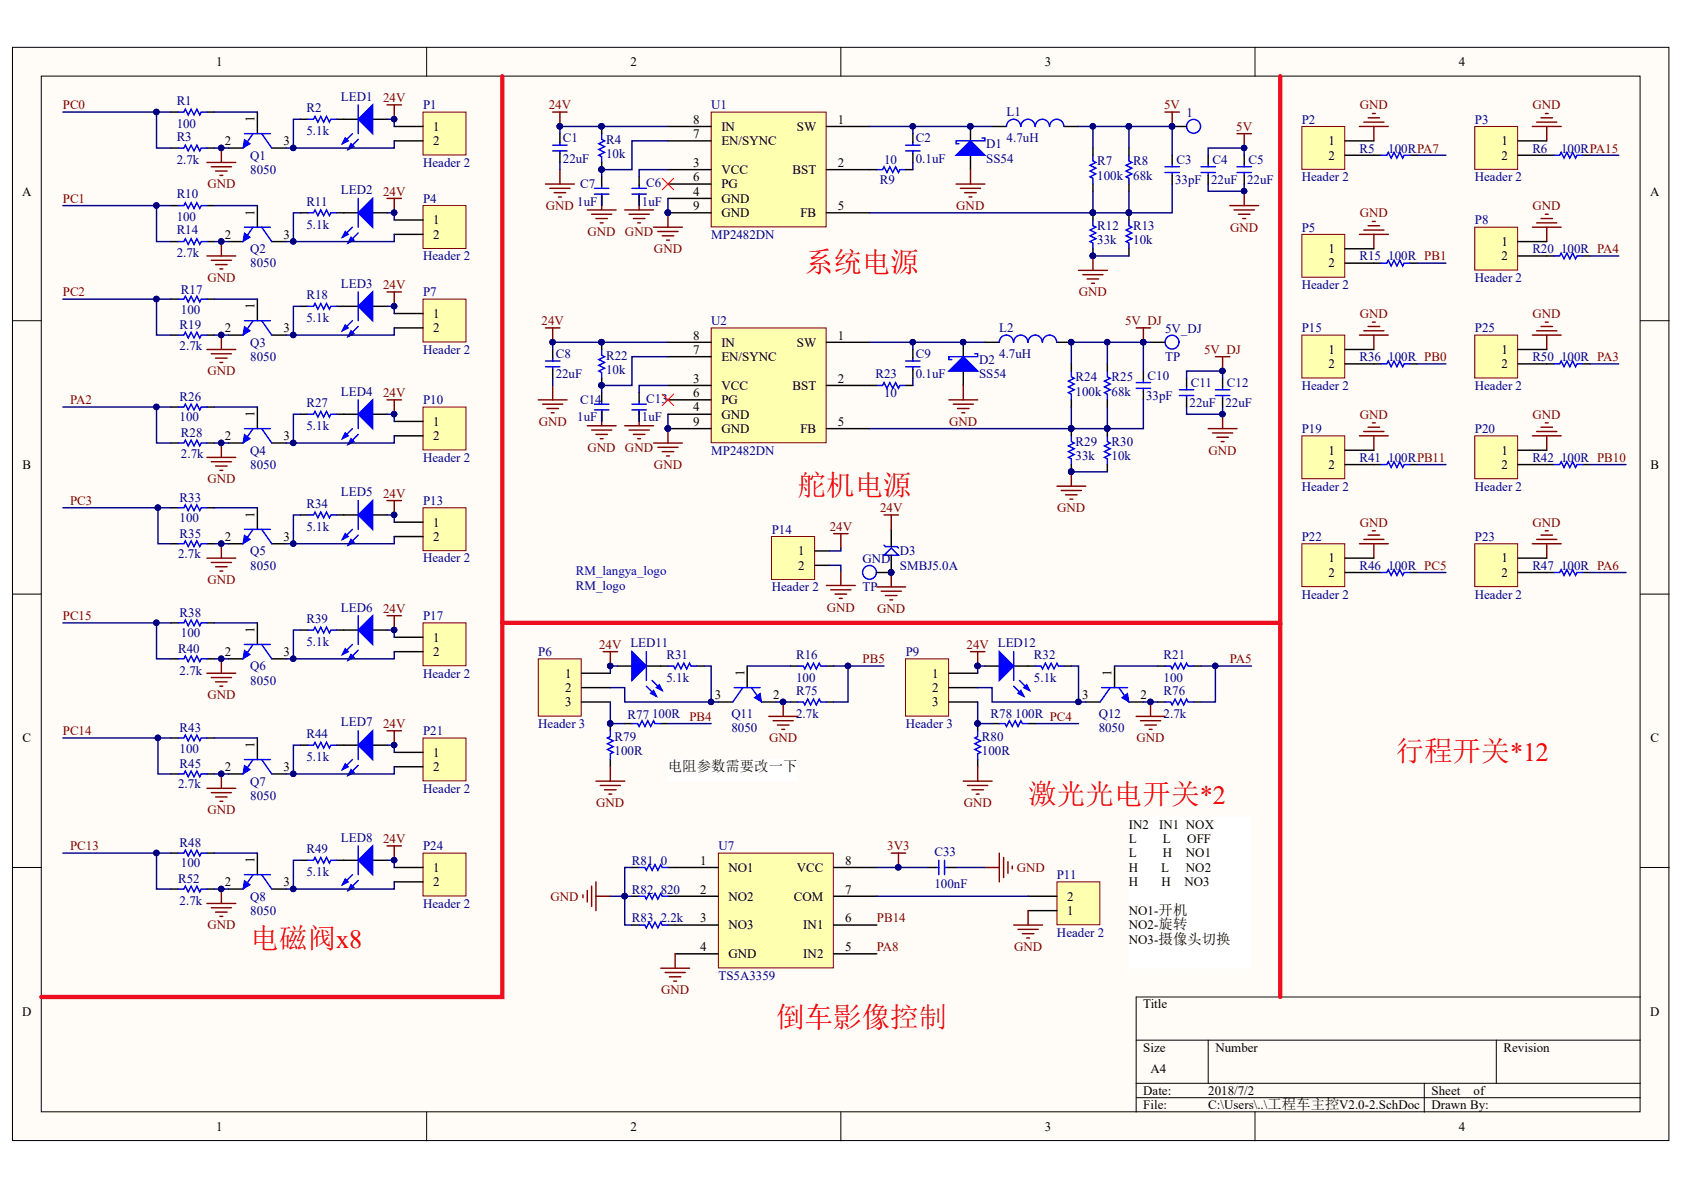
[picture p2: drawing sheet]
<svg xmlns="http://www.w3.org/2000/svg" width="297mm" height="210mm" viewBox="0 0 297 210" stroke-linecap="round" stroke-linejoin="round" font-family="sans-serif">
<defs><g id="words">
<g font-size="5" fill="#f00">
<text x="142" y="48">系统电源</text>
<text x="140.7" y="87.3">舵机电源</text>
<text x="246.1" y="134.3">行程开关*12</text>
<text x="181.4" y="141.9">激光光电开关*2</text>
<text x="44.1" y="167.2">电磁阀x8</text>
<text x="136.9" y="181.2">倒车影像控制</text>
</g>
<text font-size="2.5" x="117.8" y="136">电阻参数需要改一下</text>
<g font-size="2.3">
<text x="38.1" y="11.7">1</text>
<text x="111.2" y="11.7">2</text>
<text x="184.3" y="11.7">3</text>
<text x="257.3" y="11.7">4</text>
<text x="44.9" y="21.5" transform="rotate(-90 44.9 21.5)">1</text>
<text x="76.4" y="23.1">1</text>
<text x="122.2" y="21.8">8</text>
<text x="127.2" y="23.1">IN</text>
<text x="140.6" y="23.1">SW</text>
<text x="147.8" y="21.8">1</text>
<text x="39.7" y="25.6">2</text>
<text x="50" y="25.6">3</text>
<text x="76.4" y="25.6">2</text>
<text x="122.2" y="29.4">3</text>
<text x="122.2" y="24.4">7</text>
<text x="127.2" y="25.6">EN/SYNC</text>
<text x="147.8" y="29.4">2</text>
<text x="234.3" y="25.6">1</text>
<text x="234.3" y="28.2">2</text>
<text x="264.8" y="25.6">1</text>
<text x="264.8" y="28.2">2</text>
<text x="3.9" y="34.5">A</text>
<text x="122.2" y="34.5">4</text>
<text x="122.2" y="32">6</text>
<text x="127.2" y="30.7">VCC</text>
<text x="127.2" y="35.8">GND</text>
<text x="127.2" y="33.2">PG</text>
<text x="139.8" y="30.7">BST</text>
<text x="291.1" y="34.5">A</text>
<text x="44.9" y="38.1" transform="rotate(-90 44.9 38.1)">1</text>
<text x="76.4" y="39.6">1</text>
<text x="122.2" y="37">9</text>
<text x="127.2" y="38.3">GND</text>
<text x="141.2" y="38.3">FB</text>
<text x="147.8" y="37">5</text>
<text x="39.7" y="42.1">2</text>
<text x="50" y="42.1">3</text>
<text x="76.4" y="42.1">2</text>
<text x="234.3" y="44.6">1</text>
<text x="234.3" y="47.2">2</text>
<text x="264.8" y="43.4">1</text>
<text x="264.8" y="45.9">2</text>
<text x="39.7" y="58.6">2</text>
<text x="44.9" y="54.5" transform="rotate(-90 44.9 54.5)">1</text>
<text x="50" y="58.6">3</text>
<text x="76.4" y="56.1">1</text>
<text x="76.4" y="58.6">2</text>
<text x="122.2" y="59.9">8</text>
<text x="147.8" y="59.9">1</text>
<text x="122.2" y="62.4">7</text>
<text x="127.2" y="63.7">EN/SYNC</text>
<text x="127.2" y="61.2">IN</text>
<text x="140.6" y="61.2">SW</text>
<text x="234.3" y="62.4">1</text>
<text x="234.3" y="65">2</text>
<text x="264.8" y="62.4">1</text>
<text x="264.8" y="65">2</text>
<text x="122.2" y="67.5">3</text>
<text x="122.2" y="70">6</text>
<text x="127.2" y="68.8">VCC</text>
<text x="127.2" y="71.3">PG</text>
<text x="139.8" y="68.8">BST</text>
<text x="147.8" y="67.5">2</text>
<text x="39.7" y="77.7">2</text>
<text x="44.9" y="73.6" transform="rotate(-90 44.9 73.6)">1</text>
<text x="50" y="77.7">3</text>
<text x="76.4" y="75.1">1</text>
<text x="76.4" y="77.7">2</text>
<text x="122.2" y="72.6">4</text>
<text x="122.2" y="75.1">9</text>
<text x="127.2" y="73.8">GND</text>
<text x="127.2" y="76.4">GND</text>
<text x="141.2" y="76.4">FB</text>
<text x="147.8" y="75.1">5</text>
<text x="4" y="82.7">B</text>
<text x="234.3" y="80.2">1</text>
<text x="234.3" y="82.7">2</text>
<text x="264.8" y="80.2">1</text>
<text x="264.8" y="82.7">2</text>
<text x="291.1" y="82.7">B</text>
<text x="39.7" y="95.4">2</text>
<text x="44.9" y="91.3" transform="rotate(-90 44.9 91.3)">1</text>
<text x="50" y="95.4">3</text>
<text x="76.4" y="92.9">1</text>
<text x="76.4" y="95.4">2</text>
<text x="140.8" y="97.9">1</text>
<text x="140.8" y="100.5">2</text>
<text x="234.3" y="99.2">1</text>
<text x="234.3" y="101.7">2</text>
<text x="264.8" y="99.2">1</text>
<text x="264.8" y="101.7">2</text>
<text x="44.9" y="111.7" transform="rotate(-90 44.9 111.7)">1</text>
<text x="76.4" y="113.2">1</text>
<text x="39.7" y="115.7">2</text>
<text x="50" y="115.7">3</text>
<text x="76.4" y="115.7">2</text>
<text x="99.7" y="119.5">1</text>
<text x="131.3" y="119.3" transform="rotate(-90 131.3 119.3)">1</text>
<text x="164.4" y="119.5">1</text>
<text x="196.1" y="119.3" transform="rotate(-90 196.1 119.3)">1</text>
<text x="99.7" y="122.1">2</text>
<text x="99.7" y="124.6">3</text>
<text x="126.1" y="123.3">3</text>
<text x="136.4" y="123.3">2</text>
<text x="164.4" y="122.1">2</text>
<text x="164.4" y="124.6">3</text>
<text x="190.9" y="123.3">3</text>
<text x="201.2" y="123.3">2</text>
<text x="4" y="131">C</text>
<text x="44.9" y="131.9" transform="rotate(-90 44.9 131.9)">1</text>
<text x="291.1" y="131">C</text>
<text x="39.7" y="136">2</text>
<text x="50" y="136">3</text>
<text x="76.4" y="133.5">1</text>
<text x="76.4" y="136">2</text>
<text x="199.1" y="146.2">IN2</text>
<text x="199.1" y="148.7">L</text>
<text x="204.4" y="146.2">IN1 NOX</text>
<text x="205.1" y="148.7">L</text>
<text x="209.4" y="148.7">OFF</text>
<text x="44.9" y="152.2" transform="rotate(-90 44.9 152.2)">1</text>
<text x="76.4" y="153.8">1</text>
<text x="123.5" y="152.5">1</text>
<text x="128.5" y="153.8">NO1</text>
<text x="140.6" y="153.8">VCC</text>
<text x="149.1" y="152.5">8</text>
<text x="199.1" y="151.2">L</text>
<text x="199.1" y="153.8">H</text>
<text x="204.8" y="153.8">L</text>
<text x="205.1" y="151.2">H</text>
<text x="209.2" y="151.2">NO1</text>
<text x="209.2" y="153.8">NO2</text>
<text x="39.7" y="156.3">2</text>
<text x="50" y="156.3">3</text>
<text x="76.4" y="156.3">2</text>
<text x="123.5" y="157.6">2</text>
<text x="128.5" y="158.9">NO2</text>
<text x="140" y="158.9">COM</text>
<text x="149.1" y="157.6">7</text>
<text x="188.2" y="161.4">1</text>
<text x="188.2" y="158.9">2</text>
<text x="199.1" y="156.3">H</text>
<text x="199.1" y="161.4">NO1-开机</text>
<text x="204.9" y="156.3">H</text>
<text x="208.9" y="156.3">NO3</text>
<text x="123.5" y="162.7">3</text>
<text x="123.5" y="167.7">4</text>
<text x="128.5" y="163.9">NO3</text>
<text x="141.7" y="163.9">IN1</text>
<text x="149.1" y="167.7">5</text>
<text x="149.1" y="162.7">6</text>
<text x="199.1" y="163.9">NO2-旋转</text>
<text x="199.1" y="166.5">NO3-摄像头切换</text>
<text x="128.5" y="169">GND</text>
<text x="141.7" y="169">IN2</text>
<text x="3.9" y="179.1">D</text>
<text x="201.7" y="177.9">Title</text>
<text x="291.1" y="179.1">D</text>
<text x="201.7" y="185.5">Size</text>
<text x="214.4" y="185.5">Number</text>
<text x="265.2" y="185.5">Revision</text>
<text x="202.9" y="189.3">A4</text>
<text x="201.7" y="193.1">Date:</text>
<text x="201.7" y="195.7">File:</text>
<text x="213.1" y="193.1">2018/7/2</text>
<text x="213.1" y="195.7">C:\Users\..\工程车主控V2.0-2.SchDoc</text>
<text x="252.5" y="193.1">Sheet</text>
<text x="252.5" y="195.7">Drawn By:</text>
<text x="259.9" y="193.1">of</text>
<text x="38.1" y="199.5">1</text>
<text x="111.2" y="199.5">2</text>
<text x="184.3" y="199.5">3</text>
<text x="257.3" y="199.5">4</text>
</g>
<g font-size="2.3" fill="#000080">
<text x="60.1" y="17.7">LED1</text>
<text x="31.2" y="18.5">R1</text>
<text x="31.2" y="22.6">100</text>
<text x="54" y="19.8">R2</text>
<text x="54" y="23.9">5.1k</text>
<text x="74.6" y="19.3">P1</text>
<text x="125.5" y="19.3">U1</text>
<text x="177.6" y="20.5">L1</text>
<text x="209.3" y="20.6">1</text>
<text x="229.6" y="21.8">P2</text>
<text x="260.1" y="21.8">P3</text>
<text x="31.2" y="24.9">R3</text>
<text x="31.2" y="28.9">2.7k</text>
<text x="44.1" y="28.2">Q1</text>
<text x="74.6" y="29.4">Header 2</text>
<text x="99.3" y="25.1">C1</text>
<text x="99.3" y="28.7">22uF</text>
<text x="106.9" y="25.4">R4</text>
<text x="106.9" y="27.9">10k</text>
<text x="155.9" y="28.9">10</text>
<text x="161.5" y="25.1">C2</text>
<text x="161.5" y="28.7">0.1uF</text>
<text x="174" y="26.1">D1</text>
<text x="174" y="28.7">SS54</text>
<text x="177.6" y="25.1">4.7uH</text>
<text x="193.5" y="29.2">R7</text>
<text x="199.9" y="29.2">R8</text>
<text x="207.5" y="28.9">C3</text>
<text x="213.9" y="28.9">C4</text>
<text x="220.2" y="28.9">C5</text>
<text x="239.8" y="26.9">R5</text>
<text x="244.9" y="26.9">100RPA7</text>
<text x="270.3" y="26.9">R6</text>
<text x="275.4" y="26.9">100RPA15</text>
<text x="31.2" y="35">R10</text>
<text x="44.1" y="30.7">8050</text>
<text x="60.1" y="34.3">LED2</text>
<text x="74.6" y="35.8">P4</text>
<text x="102.3" y="33.2">C7</text>
<text x="114" y="33">C6</text>
<text x="155.2" y="32.5">R9</text>
<text x="193.5" y="31.7">100k</text>
<text x="199.9" y="31.7">68k</text>
<text x="207.3" y="32.5">33pF</text>
<text x="213.6" y="32.5">22uF</text>
<text x="220" y="32.5">22uF</text>
<text x="229.6" y="32">Header 2</text>
<text x="260.1" y="32">Header 2</text>
<text x="31.2" y="39.1">100</text>
<text x="31.2" y="41.3">R14</text>
<text x="54" y="36.3">R11</text>
<text x="54" y="40.3">5.1k</text>
<text x="101.8" y="36.3">1uF</text>
<text x="113.2" y="36.3">1uF</text>
<text x="193.5" y="40.6">R12</text>
<text x="199.9" y="40.6">R13</text>
<text x="229.6" y="40.8">P5</text>
<text x="260.1" y="39.6">P8</text>
<text x="31.2" y="45.4">2.7k</text>
<text x="44.1" y="44.6">Q2</text>
<text x="44.1" y="47.2">8050</text>
<text x="74.6" y="45.9">Header 2</text>
<text x="125.5" y="42.1">MP2482DN</text>
<text x="193.5" y="43.1">33k</text>
<text x="199.9" y="43.1">10k</text>
<text x="239.8" y="45.9">R15</text>
<text x="244.9" y="45.9">100R PB1</text>
<text x="270.3" y="44.6">R20</text>
<text x="275.4" y="44.6">100R PA4</text>
<text x="31.9" y="51.8">R17</text>
<text x="54" y="52.8">R18</text>
<text x="60.1" y="50.8">LED3</text>
<text x="74.6" y="52.3">P7</text>
<text x="229.6" y="51">Header 2</text>
<text x="260.1" y="49.7">Header 2</text>
<text x="31.7" y="58.1">R19</text>
<text x="31.9" y="55.3">100</text>
<text x="54" y="56.8">5.1k</text>
<text x="125.5" y="57.4">U2</text>
<text x="176.2" y="58.6">L2</text>
<text x="205.5" y="58.7">5V_DJ</text>
<text x="229.6" y="58.6">P15</text>
<text x="260.1" y="58.6">P25</text>
<text x="31.7" y="61.7">2.7k</text>
<text x="44.1" y="61.2">Q3</text>
<text x="44.1" y="63.7">8050</text>
<text x="74.6" y="62.4">Header 2</text>
<text x="98" y="63.2">C8</text>
<text x="106.9" y="63.4">R22</text>
<text x="106.9" y="66">10k</text>
<text x="161.5" y="63.2">C9</text>
<text x="172.7" y="64.2">D2</text>
<text x="176.2" y="63.2">4.7uH</text>
<text x="205.5" y="63.6">TP</text>
<text x="239.8" y="63.7">R36</text>
<text x="244.9" y="63.7">100R PB0</text>
<text x="270.3" y="63.7">R50</text>
<text x="275.4" y="63.7">100R PA3</text>
<text x="31.7" y="70.8">R26</text>
<text x="54" y="71.8">R27</text>
<text x="60.1" y="69.8">LED4</text>
<text x="74.6" y="71.3">P10</text>
<text x="98" y="66.7">22uF</text>
<text x="102.3" y="71.3">C14</text>
<text x="114" y="71">C13</text>
<text x="154.4" y="66.7">R23</text>
<text x="155.9" y="70">10</text>
<text x="161.5" y="66.7">0.1uF</text>
<text x="172.7" y="66.7">SS54</text>
<text x="189.7" y="67.2">R24</text>
<text x="189.7" y="69.8">100k</text>
<text x="196.1" y="67.2">R25</text>
<text x="196.1" y="69.8">68k</text>
<text x="202.2" y="70.5">33pF</text>
<text x="202.4" y="67">C10</text>
<text x="209.8" y="71.8">22uF</text>
<text x="210.1" y="68.2">C11</text>
<text x="216.2" y="71.8">22uF</text>
<text x="216.4" y="68.2">C12</text>
<text x="229.6" y="68.8">Header 2</text>
<text x="260.1" y="68.8">Header 2</text>
<text x="31.7" y="74.3">100</text>
<text x="31.9" y="77.2">R28</text>
<text x="54" y="75.9">5.1k</text>
<text x="101.8" y="74.3">1uF</text>
<text x="113.2" y="74.3">1uF</text>
<text x="229.6" y="76.4">P19</text>
<text x="260.1" y="76.4">P20</text>
<text x="31.9" y="80.7">2.7k</text>
<text x="44.1" y="80.2">Q4</text>
<text x="44.1" y="82.7">8050</text>
<text x="74.6" y="81.5">Header 2</text>
<text x="125.5" y="80.2">MP2482DN</text>
<text x="189.7" y="78.7">R29</text>
<text x="189.7" y="81.2">33k</text>
<text x="196.1" y="78.7">R30</text>
<text x="196.1" y="81.2">10k</text>
<text x="239.8" y="81.5">R41</text>
<text x="244.9" y="81.5">100RPB11</text>
<text x="270.3" y="81.5">R42</text>
<text x="275.4" y="81.5">100R PB10</text>
<text x="31.7" y="88.6">R33</text>
<text x="54" y="89.6">R34</text>
<text x="60.1" y="87.5">LED5</text>
<text x="74.6" y="89.1">P13</text>
<text x="229.6" y="86.5">Header 2</text>
<text x="260.1" y="86.5">Header 2</text>
<text x="31.7" y="92.1">100</text>
<text x="31.7" y="94.9">R35</text>
<text x="54" y="93.6">5.1k</text>
<text x="136.1" y="94.1">P14</text>
<text x="229.6" y="95.4">P22</text>
<text x="260.1" y="95.4">P23</text>
<text x="31.4" y="98.4">2.7k</text>
<text x="44.1" y="97.9">Q5</text>
<text x="44.1" y="100.5">8050</text>
<text x="74.6" y="99.2">Header 2</text>
<text x="152.1" y="99.2">GND</text>
<text x="158.7" y="97.9">D3</text>
<text x="158.7" y="100.5">SMBJ5.0A</text>
<text x="239.8" y="100.5">R46</text>
<text x="244.9" y="100.5">100R PC5</text>
<text x="270.3" y="100.5">R47</text>
<text x="275.4" y="100.5">100R PA6</text>
<text x="60.1" y="107.9">LED6</text>
<text x="101.6" y="104.1">RM_logo</text>
<text x="136.1" y="104.3">Header 2</text>
<text x="152.1" y="104.3">TP</text>
<text x="229.6" y="105.6">Header 2</text>
<text x="260.1" y="105.6">Header 2</text>
<text x="31.7" y="108.9">R38</text>
<text x="31.9" y="112.4">100</text>
<text x="54" y="109.9">R39</text>
<text x="54" y="113.9">5.1k</text>
<text x="74.6" y="109.4">P17</text>
<text x="31.4" y="115.2">R40</text>
<text x="31.7" y="119">2.7k</text>
<text x="44.1" y="118.3">Q6</text>
<text x="74.6" y="119.5">Header 2</text>
<text x="94.9" y="115.7">P6</text>
<text x="111.2" y="114.2">LED11</text>
<text x="117.6" y="116.2">R31</text>
<text x="140.4" y="116.2">R16</text>
<text x="159.8" y="115.7">P9</text>
<text x="182.4" y="116.2">R32</text>
<text x="205.3" y="116.2">R21</text>
<text x="44.1" y="120.8">8050</text>
<text x="117.6" y="120.3">5.1k</text>
<text x="140.4" y="120.3">100</text>
<text x="140.4" y="122.6">R75</text>
<text x="182.4" y="120.3">5.1k</text>
<text x="205.3" y="120.3">100</text>
<text x="205.3" y="122.6">R76</text>
<text x="31.7" y="129.2">R43</text>
<text x="54" y="130.2">R44</text>
<text x="60.1" y="128.1">LED7</text>
<text x="74.6" y="129.7">P21</text>
<text x="94.9" y="128.4">Header 3</text>
<text x="108.4" y="130.7">R79</text>
<text x="110.7" y="126.9">R77</text>
<text x="115" y="126.6">100R</text>
<text x="129" y="126.6">Q11</text>
<text x="129" y="129.2">8050</text>
<text x="140.4" y="126.6">2.7k</text>
<text x="159.8" y="128.4">Header 3</text>
<text x="173.2" y="130.7">R80</text>
<text x="174.7" y="126.6">R78</text>
<text x="179.1" y="126.6">100R PC4</text>
<text x="193.8" y="126.6">Q12</text>
<text x="193.8" y="129.2">8050</text>
<text x="205.3" y="126.6">2.7k</text>
<text x="31.7" y="132.7">100</text>
<text x="31.7" y="135.5">R45</text>
<text x="54" y="134.3">5.1k</text>
<text x="108.4" y="133.2">100R</text>
<text x="173.2" y="133.2">100R</text>
<text x="31.4" y="139.1">2.7k</text>
<text x="44.1" y="138.6">Q7</text>
<text x="44.1" y="141.1">8050</text>
<text x="74.6" y="139.8">Header 2</text>
<text x="31.7" y="149.5">R48</text>
<text x="60.1" y="148.4">LED8</text>
<text x="74.6" y="150">P24</text>
<text x="126.7" y="150">U7</text>
<text x="31.4" y="155.8">R52</text>
<text x="31.9" y="153">100</text>
<text x="54" y="150.5">R49</text>
<text x="54" y="154.5">5.1k</text>
<text x="111.5" y="152.5">R81</text>
<text x="116.5" y="152.5">0</text>
<text x="164.8" y="151">C33</text>
<text x="186.4" y="155.1">P11</text>
<text x="31.7" y="159.6">2.7k</text>
<text x="44.1" y="158.9">Q8</text>
<text x="44.1" y="161.4">8050</text>
<text x="74.6" y="160.1">Header 2</text>
<text x="111.5" y="157.6">R82</text>
<text x="116.5" y="157.6">820</text>
<text x="164.8" y="156.6">100nF</text>
<text x="111.5" y="162.7">R83</text>
<text x="116.5" y="162.7">2.2k</text>
<text x="186.4" y="165.2">Header 2</text>
<text x="126.7" y="172.8">TS5A3359</text>
</g>
<g font-size="2.3" fill="#800000">
<text x="67.6" y="18">24V</text>
<text x="11.1" y="19.3">PC0</text>
<text x="96.8" y="19.3">24V</text>
<text x="205.3" y="19.3">5V</text>
<text x="218.1" y="23.1">5V</text>
<text x="239.8" y="19.3">GND</text>
<text x="270.3" y="19.3">GND</text>
<text x="11.1" y="35.8">PC1</text>
<text x="36.6" y="33.2">GND</text>
<text x="67.6" y="34.5">24V</text>
<text x="96.3" y="37">GND</text>
<text x="103.6" y="41.6">GND</text>
<text x="110.2" y="41.6">GND</text>
<text x="168.7" y="37">GND</text>
<text x="217" y="40.8">GND</text>
<text x="239.8" y="38.3">GND</text>
<text x="270.3" y="37">GND</text>
<text x="115.4" y="44.6">GND</text>
<text x="11.1" y="52.3">PC2</text>
<text x="36.6" y="49.7">GND</text>
<text x="67.6" y="51">24V</text>
<text x="190.3" y="52.3">GND</text>
<text x="95.5" y="57.4">24V</text>
<text x="198.4" y="57.4">5V_DJ</text>
<text x="239.8" y="56.1">GND</text>
<text x="270.3" y="56.1">GND</text>
<text x="212.4" y="62.4">5V_DJ</text>
<text x="12.3" y="71.3">PA2</text>
<text x="36.6" y="66.2">GND</text>
<text x="67.6" y="70">24V</text>
<text x="95" y="75.1">GND</text>
<text x="167.4" y="75.1">GND</text>
<text x="239.8" y="73.8">GND</text>
<text x="270.3" y="73.8">GND</text>
<text x="103.6" y="79.7">GND</text>
<text x="110.2" y="79.7">GND</text>
<text x="115.4" y="82.7">GND</text>
<text x="213.2" y="80.2">GND</text>
<text x="12.3" y="89.1">PC3</text>
<text x="36.6" y="85.3">GND</text>
<text x="67.6" y="87.8">24V</text>
<text x="146.4" y="93.6">24V</text>
<text x="155.2" y="90.3">24V</text>
<text x="186.5" y="90.3">GND</text>
<text x="239.8" y="92.9">GND</text>
<text x="270.3" y="92.9">GND</text>
<text x="36.6" y="103">GND</text>
<text x="145.8" y="107.9">GND</text>
<text x="11.1" y="109.4">PC15</text>
<text x="67.6" y="108.1">24V</text>
<text x="154.7" y="108.1">GND</text>
<text x="105.7" y="114.5">24V</text>
<text x="152.1" y="117">PB5</text>
<text x="170.5" y="114.5">24V LED12</text>
<text x="216.9" y="117">PA5</text>
<text x="36.6" y="123.3">GND</text>
<text x="11.1" y="129.7">PC14</text>
<text x="67.6" y="128.4">24V</text>
<text x="121.6" y="127.1">PB4</text>
<text x="135.7" y="131">GND</text>
<text x="200.5" y="131">GND</text>
<text x="36.6" y="143.6">GND</text>
<text x="105.2" y="142.4">GND</text>
<text x="170" y="142.4">GND</text>
<text x="12.3" y="150">PC13</text>
<text x="67.6" y="148.7">24V</text>
<text x="156.5" y="150">3V3</text>
<text x="179.3" y="153.8">GND</text>
<text x="97.1" y="158.9">GND</text>
<text x="36.6" y="163.9">GND</text>
<text x="154.7" y="162.7">PB14</text>
<text x="154.7" y="167.7">PA8</text>
<text x="178.9" y="167.7">GND</text>
<text x="116.6" y="175.3">GND</text>
</g>
<text font-size="2.3" fill="#0000bf" x="101.6" y="101.5">RM_langya_logo</text>
</g></defs>
<g fill="#fffcf8" stroke="#000" stroke-width=".18">
<path d="M2.2 8.3h292.2v192.9h-292.2z"/>
<path d="M7.3 13.4h282v182.7h-282z"/>
</g>
<g fill="none" stroke="#000" stroke-width=".18">
<path d="M75.3 8.3v5.1M148.3 8.3v5.1M221.4 8.3v5.1M2.2 56.6h5.1M289.3 56.6h5.1M2.2 104.8h5.1M289.3 104.8h5.1M2.2 153h5.1M289.3 153h5.1M289.3 175.9h-88.9v20.3M75.3 196.2v5M148.3 196.2v5"/>
<path d="M200.4 183.5h88.9M200.4 191.1h88.9M200.4 193.6h88.9M213.1 183.5v7.6M221.4 196.2v5M251.2 191.1v5.1M263.9 183.5v7.6"/>
</g>
<path d="M30.2 109.9h1.2M30.2 116.2h1.2M36.5 109.9h1.3M36.5 116.2h1.3M53 111.1h1.3M59.4 111.1h3.8M65.7 111.1h2.6" fill="none" stroke="#000" stroke-width=".25"/>
<path d="M31.4 109.9h1l.3-.5 .5 1 .5-1 .5 1 .5-1 .5 1 .3-.5h1M31.4 116.2h1l.3-.5 .5 1 .5-1 .5 1 .5-1 .5 1 .3-.5h1M54.3 111.1h1l.3-.5 .5 1 .5-1 .5 1 .5-1 .5 1 .3-.5h1" fill="none" stroke="#00f" stroke-width=".25"/>
<path d="M63.2 111.1l2.5-2.5v5.1z" fill="#00f"/>
<path d="M62.2 113.7l-1.8 1.8M63.2 111.1l2.5-2.5v5.1zM63.2 114.7l-1.8 1.8" fill="none" stroke="#00f" stroke-width=".25"/>
<path d="M60.9 114.4l.5 .5-1 .6z" fill="#00f"/>
<path d="M60.9 114.4l.5 .5-1 .6z" fill="none" stroke="#00f" stroke-width=".25"/>
<path d="M61.9 115.5l.5 .5-1 .5z" fill="#00f"/>
<path d="M61.9 115.5l.5 .5-1 .5zM63.2 108.6v5.1" fill="none" stroke="#00f" stroke-width=".25"/>
<path d="M74.6 109.9h7.6v7.5h-7.6z" fill="#ffffb0" stroke="#800000" stroke-width=".18"/>
<path d="M40.3 116.2h2.6M45.4 109.9v3.8M47.9 116.2h2.6M69.5 112.4h5.1M69.5 114.9h5.1" fill="none" stroke="#000" stroke-width=".25"/>
<path d="M43.1 113.7h4.6M44.6 113.7l-1.7 2.5M46.2 113.7l1.7 2.5" fill="none" stroke="#00f" stroke-width=".25"/>
<path d="M43.1 114.7l1 .8-1.2 .7z" fill="#00f"/>
<path d="M43.1 114.7l1 .8-1.2 .7z" fill="none" stroke="#00f" stroke-width=".18"/>
<path d="M36.5 118.8h5.1M37.3 119.5h3.5M39 116.2v2.6M68.3 108.6h2.5M69.5 108.6v2.5M38 120.3h2.1M38.8 121h.5" fill="none" stroke="#800000" stroke-width=".25"/>
<g fill="#000080" stroke="#000080" stroke-width=".18">
<circle cx="39" cy="116.2" r=".48"/>
<circle cx="69.5" cy="111.1" r=".48"/>
</g>
<path d="M30.2 89.6h1.2M30.2 95.9h1.2M36.5 89.6h1.3M36.5 95.9h1.3M53 90.8h1.3M59.4 90.8h3.8M65.7 90.8h2.6" fill="none" stroke="#000" stroke-width=".25"/>
<path d="M31.4 89.6h1l.3-.5 .5 1 .5-1 .5 1 .5-1 .5 1 .3-.5h1M31.4 95.9h1l.3-.5 .5 1 .5-1 .5 1 .5-1 .5 1 .3-.5h1M54.3 90.8h1l.3-.5 .5 1 .5-1 .5 1 .5-1 .5 1 .3-.5h1" fill="none" stroke="#00f" stroke-width=".25"/>
<path d="M63.2 90.8l2.5-2.5v5.1z" fill="#00f"/>
<path d="M62.2 93.4l-1.8 1.7M63.2 90.8l2.5-2.5v5.1zM63.2 94.4l-1.8 1.8" fill="none" stroke="#00f" stroke-width=".25"/>
<path d="M60.9 94.1l.5 .5-1 .5z" fill="#00f"/>
<path d="M60.9 94.1l.5 .5-1 .5z" fill="none" stroke="#00f" stroke-width=".25"/>
<path d="M61.9 95.1l.5 .6-1 .5z" fill="#00f"/>
<path d="M61.9 95.1l.5 .6-1 .5zM63.2 88.3v5.1" fill="none" stroke="#00f" stroke-width=".25"/>
<path d="M74.6 89.6h7.6v7.5h-7.6z" fill="#ffffb0" stroke="#800000" stroke-width=".18"/>
<path d="M40.3 95.9h2.6M45.4 89.6v3.8M47.9 95.9h2.6M69.5 92.1h5.1M69.5 94.6h5.1" fill="none" stroke="#000" stroke-width=".25"/>
<path d="M43.1 93.4h4.6M44.6 93.4l-1.7 2.5M46.2 93.4l1.7 2.5" fill="none" stroke="#00f" stroke-width=".25"/>
<path d="M43.1 94.4l1 .7-1.2 .8z" fill="#00f"/>
<path d="M43.1 94.4l1 .7-1.2 .8z" fill="none" stroke="#00f" stroke-width=".18"/>
<path d="M36.5 98.4h5.1M37.3 99.2h3.5M38 100h2.1M39 95.9v2.5M68.3 88.3h2.5M69.5 88.3v2.5M38.8 100.7h.5" fill="none" stroke="#800000" stroke-width=".25"/>
<g fill="#000080" stroke="#000080" stroke-width=".18">
<circle cx="39" cy="95.9" r=".48"/>
<circle cx="69.5" cy="90.8" r=".48"/>
</g>
<path d="M30.2 71.8h1.2M30.2 78.1h1.2M36.5 71.8h1.3M36.5 78.1h1.3M53 73.1h1.3M59.4 73.1h3.8M65.7 73.1h2.6" fill="none" stroke="#000" stroke-width=".25"/>
<path d="M31.4 71.8h1l.3-.5 .5 1 .5-1 .5 1 .5-1 .5 1 .3-.5h1M31.4 78.1h1l.3-.5 .5 1.1 .5-1.1 .5 1.1 .5-1.1 .5 1.1 .3-.6h1M54.3 73.1h1l.3-.5 .5 1 .5-1 .5 1 .5-1 .5 1 .3-.5h1" fill="none" stroke="#00f" stroke-width=".25"/>
<path d="M63.2 73.1l2.5-2.6v5.1z" fill="#00f"/>
<path d="M62.2 75.6l-1.8 1.8M63.2 73.1l2.5-2.6v5.1zM63.2 76.6l-1.8 1.8" fill="none" stroke="#00f" stroke-width=".25"/>
<path d="M60.9 76.4l.5 .5-1 .5z" fill="#00f"/>
<path d="M60.9 76.4l.5 .5-1 .5z" fill="none" stroke="#00f" stroke-width=".25"/>
<path d="M61.9 77.4l.5 .5-1 .5z" fill="#00f"/>
<path d="M61.9 77.4l.5 .5-1 .5zM63.2 70.5v5.1" fill="none" stroke="#00f" stroke-width=".25"/>
<path d="M74.6 71.8h7.6v7.6h-7.6z" fill="#ffffb0" stroke="#800000" stroke-width=".18"/>
<path d="M40.3 78.1h2.6M45.4 71.8v3.8M47.9 78.1h2.6M69.5 74.3h5.1M69.5 76.9h5.1" fill="none" stroke="#000" stroke-width=".25"/>
<path d="M43.1 75.6h4.6M44.6 75.6l-1.7 2.5M46.2 75.6l1.7 2.5" fill="none" stroke="#00f" stroke-width=".25"/>
<path d="M43.1 76.6l1 .8-1.2 .7z" fill="#00f"/>
<path d="M43.1 76.6l1 .8-1.2 .7z" fill="none" stroke="#00f" stroke-width=".18"/>
<path d="M39 78.1v2.6M68.3 70.5h2.5M69.5 70.5v2.6M36.5 80.7h5.1M37.3 81.4h3.5M38 82.2h2.1M38.8 83h.5" fill="none" stroke="#800000" stroke-width=".25"/>
<g fill="#000080" stroke="#000080" stroke-width=".18">
<circle cx="39" cy="78.1" r=".48"/>
<circle cx="69.5" cy="73" r=".48"/>
</g>
<path d="M30.2 52.8h1.2M30.2 59.1h1.2M36.5 52.8h1.3M36.5 59.1h1.3M53 54h1.3M59.4 54h3.8M65.7 54h2.6" fill="none" stroke="#000" stroke-width=".25"/>
<path d="M31.4 52.8h1l.3-.5 .5 1 .5-1 .5 1 .5-1 .5 1 .3-.5h1M31.4 59.1h1l.3-.5 .5 1 .5-1 .5 1 .5-1 .5 1 .3-.5h1M54.3 54h1l.3-.5 .5 1 .5-1 .5 1 .5-1 .5 1 .3-.5h1" fill="none" stroke="#00f" stroke-width=".25"/>
<path d="M63.2 54l2.5-2.5v5.1z" fill="#00f"/>
<path d="M62.2 56.6l-1.8 1.7M63.2 54l2.5-2.5v5.1zM63.2 57.6l-1.8 1.8" fill="none" stroke="#00f" stroke-width=".25"/>
<path d="M60.9 57.3l.5 .5-1 .5z" fill="#00f"/>
<path d="M60.9 57.3l.5 .5-1 .5z" fill="none" stroke="#00f" stroke-width=".25"/>
<path d="M61.9 58.3l.5 .6-1 .5z" fill="#00f"/>
<path d="M61.9 58.3l.5 .6-1 .5zM63.2 51.5v5.1" fill="none" stroke="#00f" stroke-width=".25"/>
<path d="M74.6 52.8h7.6v7.5h-7.6z" fill="#ffffb0" stroke="#800000" stroke-width=".18"/>
<path d="M40.3 59.1h2.6M45.4 52.8v3.8M47.9 59.1h2.6M69.5 55.3h5.1M69.5 57.8h5.1" fill="none" stroke="#000" stroke-width=".25"/>
<path d="M43.1 56.6h4.6M44.6 56.6l-1.7 2.5M46.2 56.6l1.7 2.5" fill="none" stroke="#00f" stroke-width=".25"/>
<path d="M43.1 57.6l1 .7-1.2 .8z" fill="#00f"/>
<path d="M43.1 57.6l1 .7-1.2 .8z" fill="none" stroke="#00f" stroke-width=".18"/>
<path d="M39 59.1v2.5M68.3 51.5h2.5M69.5 51.5v2.5M36.5 61.6h5.1M37.3 62.4h3.5M38 63.2h2.1M38.8 63.9h.5" fill="none" stroke="#800000" stroke-width=".25"/>
<g fill="#000080" stroke="#000080" stroke-width=".18">
<circle cx="39" cy="59.1" r=".48"/>
<circle cx="69.5" cy="54" r=".48"/>
</g>
<path d="M30.2 36.3h1.2M36.5 36.3h1.3M53 37.5h1.3M59.4 37.5h3.8M65.7 37.5h2.6M30.2 42.6h1.2M36.5 42.6h1.3" fill="none" stroke="#000" stroke-width=".25"/>
<path d="M31.4 36.3h1l.3-.5 .5 1 .5-1 .5 1 .5-1 .5 1 .3-.5h1M54.3 37.5h1l.3-.5 .5 1 .5-1 .5 1 .5-1 .5 1 .3-.5h1M31.4 42.6h1l.3-.5 .5 1 .5-1 .5 1 .5-1 .5 1 .3-.5h1" fill="none" stroke="#00f" stroke-width=".25"/>
<path d="M63.2 37.5l2.5-2.5v5.1z" fill="#00f"/>
<path d="M63.2 37.5l2.5-2.5v5.1zM62.2 40.1l-1.8 1.8M63.2 41.1l-1.8 1.8" fill="none" stroke="#00f" stroke-width=".25"/>
<path d="M60.9 40.8l.5 .5-1 .6z" fill="#00f"/>
<path d="M60.9 40.8l.5 .5-1 .6z" fill="none" stroke="#00f" stroke-width=".25"/>
<path d="M61.9 41.9l.5 .5-1 .5z" fill="#00f"/>
<path d="M63.2 35v5.1M61.9 41.9l.5 .5-1 .5z" fill="none" stroke="#00f" stroke-width=".25"/>
<path d="M74.6 36.3h7.6v7.5h-7.6z" fill="#ffffb0" stroke="#800000" stroke-width=".18"/>
<path d="M45.4 36.3v3.8M69.5 38.8h5.1M40.3 42.6h2.6M47.9 42.6h2.6M69.5 41.3h5.1" fill="none" stroke="#000" stroke-width=".25"/>
<path d="M43.1 40.1h4.6M44.6 40.1l-1.7 2.5M46.2 40.1l1.7 2.5" fill="none" stroke="#00f" stroke-width=".25"/>
<path d="M43.1 41.1l1 .8-1.2 .7z" fill="#00f"/>
<path d="M43.1 41.1l1 .8-1.2 .7z" fill="none" stroke="#00f" stroke-width=".18"/>
<path d="M68.3 35h2.5M69.5 35v2.5M36.5 45.1h5.1M37.3 45.9h3.5M38 46.7h2.1M38.8 47.4h.5M39 42.6v2.5" fill="none" stroke="#800000" stroke-width=".25"/>
<g fill="#000080" stroke="#000080" stroke-width=".18">
<circle cx="39" cy="42.6" r=".48"/>
<circle cx="69.5" cy="37.5" r=".48"/>
</g>
<path d="M30.2 19.8h1.2M36.5 19.8h1.3M30.2 26.1h1.2M36.5 26.1h1.3M53 21h1.3M59.4 21h3.8M65.7 21h2.6" fill="none" stroke="#000" stroke-width=".25"/>
<path d="M31.4 19.8h1l.3-.5 .5 1 .5-1 .5 1 .5-1 .5 1 .3-.5h1M31.4 26.1h1l.3-.5 .5 1 .5-1 .5 1 .5-1 .5 1 .3-.5h1M54.3 21h1l.3-.5 .5 1 .5-1 .5 1 .5-1 .5 1 .3-.5h1" fill="none" stroke="#00f" stroke-width=".25"/>
<path d="M63.2 21l2.5-2.5v5.1z" fill="#00f"/>
<path d="M62.2 23.6l-1.8 1.8M63.2 21l2.5-2.5v5.1zM63.2 24.6l-1.8 1.8" fill="none" stroke="#00f" stroke-width=".25"/>
<path d="M60.9 24.3l.5 .5-1 .6z" fill="#00f"/>
<path d="M60.9 24.3l.5 .5-1 .6z" fill="none" stroke="#00f" stroke-width=".25"/>
<path d="M61.9 25.4l.5 .5-1 .5z" fill="#00f"/>
<path d="M63.2 18.5v5.1M61.9 25.4l.5 .5-1 .5z" fill="none" stroke="#00f" stroke-width=".25"/>
<path d="M74.6 19.8h7.6v7.5h-7.6z" fill="#ffffb0" stroke="#800000" stroke-width=".18"/>
<path d="M45.4 19.8v3.8M40.3 26.1h2.6M47.9 26.1h2.6M69.5 22.3h5.1M69.5 24.8h5.1" fill="none" stroke="#000" stroke-width=".25"/>
<path d="M43.1 23.6h4.6M44.6 23.6l-1.7 2.5M46.2 23.6l1.7 2.5" fill="none" stroke="#00f" stroke-width=".25"/>
<path d="M43.1 24.6l1 .8-1.2 .7z" fill="#00f"/>
<path d="M43.1 24.6l1 .8-1.2 .7z" fill="none" stroke="#00f" stroke-width=".18"/>
<path d="M68.3 18.5h2.5M69.5 18.5v2.5M36.5 28.7h5.1M37.3 29.4h3.5M38 30.2h2.1M38.8 30.9h.5M39 26.1v2.6" fill="none" stroke="#800000" stroke-width=".25"/>
<g fill="#000080" stroke="#000080" stroke-width=".18">
<circle cx="39" cy="26.1" r=".48"/>
<circle cx="69.5" cy="21" r=".48"/>
</g>
<path d="M30.2 150.5h1.2M30.2 156.8h1.2M36.5 150.5h1.3M36.5 156.8h1.3M53 151.7h1.3M59.4 151.7h3.8M65.7 151.7h2.6" fill="none" stroke="#000" stroke-width=".25"/>
<path d="M31.4 150.5h1l.3-.5 .5 1 .5-1 .5 1 .5-1 .5 1 .3-.5h1M31.4 156.8h1l.3-.5 .5 1 .5-1 .5 1 .5-1 .5 1 .3-.5h1M54.3 151.7h1l.3-.5 .5 1.1 .5-1.1 .5 1.1 .5-1.1 .5 1.1 .3-.6h1" fill="none" stroke="#00f" stroke-width=".25"/>
<path d="M63.2 151.7l2.5-2.5v5.1z" fill="#00f"/>
<path d="M62.2 154.3l-1.8 1.8M63.2 151.7l2.5-2.5v5.1zM63.2 155.3l-1.8 1.8" fill="none" stroke="#00f" stroke-width=".25"/>
<path d="M60.9 155l.5 .6-1 .5z" fill="#00f"/>
<path d="M60.9 155l.5 .6-1 .5z" fill="none" stroke="#00f" stroke-width=".25"/>
<path d="M61.9 156.1l.5 .5-1 .5z" fill="#00f"/>
<path d="M61.9 156.1l.5 .5-1 .5zM63.2 149.2v5.1" fill="none" stroke="#00f" stroke-width=".25"/>
<path d="M74.6 150.5h7.6v7.5h-7.6z" fill="#ffffb0" stroke="#800000" stroke-width=".18"/>
<path d="M40.3 156.8h2.6M45.4 150.5v3.8M47.9 156.8h2.6M69.5 153h5.1M69.5 155.6h5.1" fill="none" stroke="#000" stroke-width=".25"/>
<path d="M43.1 154.3h4.6M44.6 154.3l-1.7 2.5M46.2 154.3l1.7 2.5" fill="none" stroke="#00f" stroke-width=".25"/>
<path d="M43.1 155.3l1 .8-1.2 .7z" fill="#00f"/>
<path d="M43.1 155.3l1 .8-1.2 .7z" fill="none" stroke="#00f" stroke-width=".18"/>
<path d="M36.5 159.4h5.1M39 156.8v2.6M68.3 149.2h2.5M69.5 149.2v2.5M37.3 160.1h3.5M38 160.9h2.1M38.8 161.6h.5" fill="none" stroke="#800000" stroke-width=".25"/>
<g fill="#000080" stroke="#000080" stroke-width=".18">
<circle cx="39" cy="156.8" r=".48"/>
<circle cx="69.5" cy="151.7" r=".48"/>
</g>
<path d="M30.2 130.2h1.2M30.2 136.5h1.2M36.5 130.2h1.3M36.5 136.5h1.3M53 131.4h1.3M59.4 131.4h3.8M65.7 131.4h2.6" fill="none" stroke="#000" stroke-width=".25"/>
<path d="M31.4 130.2h1l.3-.5 .5 1 .5-1 .5 1 .5-1 .5 1 .3-.5h1M31.4 136.5h1l.3-.5 .5 1 .5-1 .5 1 .5-1 .5 1 .3-.5h1M54.3 131.4h1l.3-.5 .5 1 .5-1 .5 1 .5-1 .5 1 .3-.5h1" fill="none" stroke="#00f" stroke-width=".25"/>
<path d="M63.2 131.4l2.5-2.5v5.1z" fill="#00f"/>
<path d="M62.2 134l-1.8 1.8M63.2 131.4l2.5-2.5v5.1zM63.2 135l-1.8 1.8" fill="none" stroke="#00f" stroke-width=".25"/>
<path d="M60.9 134.7l.5 .5-1 .6z" fill="#00f"/>
<path d="M60.9 134.7l.5 .5-1 .6z" fill="none" stroke="#00f" stroke-width=".25"/>
<path d="M61.9 135.8l.5 .5-1 .5z" fill="#00f"/>
<path d="M61.9 135.8l.5 .5-1 .5zM63.2 128.9v5.1" fill="none" stroke="#00f" stroke-width=".25"/>
<path d="M74.6 130.2h7.6v7.5h-7.6z" fill="#ffffb0" stroke="#800000" stroke-width=".18"/>
<path d="M40.3 136.5h2.6M45.4 130.2v3.8M47.9 136.5h2.6M69.5 132.7h5.1M69.5 135.2h5.1" fill="none" stroke="#000" stroke-width=".25"/>
<path d="M43.1 134h4.6M44.6 134l-1.7 2.5M46.2 134l1.7 2.5" fill="none" stroke="#00f" stroke-width=".25"/>
<path d="M43.1 135l1 .8-1.2 .7z" fill="#00f"/>
<path d="M43.1 135l1 .8-1.2 .7z" fill="none" stroke="#00f" stroke-width=".18"/>
<g fill="none" stroke="#800000" stroke-width=".25">
<path d="M216.9 36.3h5.1M217.7 37h3.5M218.2 23.6h2.5M218.4 37.8h2.1M219.2 38.6h.5M219.5 23.6v2.5M219.5 33.7v2.6M36.5 139.1h5.1M37.3 139.8h3.5M39 136.5v2.6M68.3 128.9h2.5M69.5 128.9v2.5"/>
<path d="M38 140.6h2.1M38.8 141.3h.5"/>
</g>
<g fill="#000080" stroke="#000080" stroke-width=".18">
<circle cx="39" cy="136.5" r=".48"/>
<circle cx="69.5" cy="131.4" r=".48"/>
<circle cx="219.4" cy="33.7" r=".48"/>
<circle cx="219.4" cy="26.1" r=".48"/>
</g>
<path d="M211.8 29.4h2.6M211.8 30.4h2.6M213.1 28.9v.5M213.1 30.4v.5M218.2 29.4h2.5M218.2 30.4h2.5M219.5 28.9v.5M219.5 30.4v.5" fill="none" stroke="#00f" stroke-width=".25"/>
<path d="M213.1 27.4v1.5M213.1 30.9v1.6M219.5 27.4v1.5M219.5 30.9v1.6" fill="none" stroke="#000" stroke-width=".25"/>
<path d="M125.4 19.8h20.3v20.2h-20.3z" fill="#ffffb0" stroke="#800000" stroke-width=".18"/>
<g fill="none" stroke="#000" stroke-width=".25">
<path d="M98.8 23.6v1.5M98.8 27.1v1.6M106.1 22.3v1.3M106.1 28.7v1.2M106.1 31.2v1.5M106.1 34.7v1.6M112.7 31.2v1.5M112.7 34.7v1.6M117.8 22.3h7.6M117.8 29.9h7.6M117.8 37.5h7.6M117.8 35h7.6"/>
<path d="M117.8 32.5h7.6M117.8 24.8h7.6M145.8 22.3h7.6M145.8 29.9h8.9M145.8 37.5h7.6M159.7 29.9h1.3M161 23.6v1.5M161 27.1v1.6M171.2 22.3v2.5M171.2 27.4v2.5"/>
</g>
<g fill="#000080" stroke="#000080" stroke-width=".18">
<circle cx="117.8" cy="37.5" r=".48"/>
<circle cx="98.7" cy="22.3" r=".48"/>
<circle cx="106.1" cy="22.3" r=".49"/>
<circle cx="106.1" cy="29.9" r=".49"/>
<circle cx="171.2" cy="22.3" r=".48"/>
</g>
<g fill="none" stroke="#800000" stroke-width=".25">
<path d="M97.5 19.8h2.5M98.8 19.8v2.5M96.2 32.5h5.1M97 33.2h3.5M97.7 34h2.1M98.5 34.7h.5M98.8 29.9v2.6M103.6 37h5.1M104.4 37.8h3.5M105.1 38.6h2M105.9 39.3h.5M106.1 34.5v2.5"/>
<path d="M110.2 37h5.1M111 37.8h3.5M111.7 38.6h2.1M112.5 39.3h.5M112.7 34.5v2.5M117.8 37.5v2.6M115.3 40.1h5.1M116 40.8h3.6M116.8 41.6h2M117.6 42.4h.5"/>
</g>
<g fill="none" stroke="#00f" stroke-width=".25">
<path d="M97.5 25.6h2.5M97.5 26.6h2.5M98.8 25.1v.5M98.8 26.6v.5M104.9 34.2h2.5M104.9 33.2h2.5M106.1 23.6v1l.5 .2-1 .6 1 .5-1 .5 1 .5-1 .5 .5 .2v1.1M106.1 32.7v.5M106.1 34.2v.5M111.5 34.2h2.5M111.5 33.2h2.5M112.7 32.7v.5"/>
<path d="M112.7 34.2v.5M154.7 29.9h1l.2-.5 .5 1 .6-1 .5 1 .5-1 .5 1 .2-.5h1M159.7 25.6h2.6M159.7 26.6h2.6M161 25.1v.5M161 26.6v.5"/>
</g>
<path d="M116.8 31.4l2 2.1M118.8 31.4l-2 2.1" fill="none" stroke="#f00" stroke-width=".18"/>
<path d="M168.6 27.4l2.6-2.6 2.5 2.6z" fill="#00f"/>
<g fill="none" stroke="#00f" stroke-width=".25">
<path d="M168.6 27.4l2.6-2.6 2.5 2.6zM173.2 24.3h.5v.5h-5.1v.6h.5M180 22.3a1.25 1.25 0 0 0-1.2-1.3 1.25 1.25 0 0 0-1.3 1.3M182.6 22.3a1.25 1.25 0 0 0-1.3-1.3 1.25 1.25 0 0 0-1.2 1.3M185.1 22.3a1.25 1.25 0 0 0-1.2-1.3 1.25 1.25 0 0 0-1.3 1.3M187.6 22.3a1.25 1.25 0 0 0-1.2-1.3 1.25 1.25 0 0 0-1.2 1.3M192.8 27.4v1l.5 .3-1 .5 1 .5-1 .5 1 .5-1 .5 .5 .2v1.1M192.8 38.8v1l.5 .3-1 .5 1 .5-1 .5 1 .5-1 .5 .5 .3v1M199.1 27.4v1l.5 .3-1 .5 1 .5-1 .5 1 .5-1 .5 .5 .2v1.1M199.1 38.8v1l.5 .3-1 .5 1 .5-1 .5 1 .5-1 .5 .5 .3v1M205.5 29.4h2.5M205.5 30.4h2.5"/>
<path d="M206.8 28.9v.5M206.8 30.4v.5"/>
<circle cx="210.5" cy="22.3" r="1.23"/>
</g>
<g fill="#000080" stroke="#000080" stroke-width=".18">
<circle cx="171.2" cy="22.3" r=".48"/>
<circle cx="192.8" cy="37.5" r=".48"/>
<circle cx="192.8" cy="45.1" r=".48"/>
<circle cx="206.7" cy="22.3" r=".48"/>
<circle cx="199.1" cy="37.5" r=".48"/>
</g>
<path d="M205.5 19.8h2.5M206.8 19.8v2.5M168.6 32.5h5.1M169.4 33.2h3.6M170.2 34h2M170.9 34.7h.5M171.2 29.9v2.6M190.2 47.7h5.1M191 48.4h3.6M191.8 49.2h2M192.5 50h.5M192.8 45.1v2.6" fill="none" stroke="#800000" stroke-width=".25"/>
<g fill="none" stroke="#000" stroke-width=".25">
<path d="M175 22.3h2.5M187.7 22.3h2.5M192.8 26.1v1.3M192.8 32.5v1.2M192.8 37.5v1.3M199.1 26.1v1.3M199.1 32.5v1.2M199.1 37.5v1.3M206.8 22.3h2.5M206.8 27.4v1.5M206.8 30.9v1.6M192.8 43.9v1.2"/>
<path d="M199.1 43.9v1.2"/>
</g>
<path d="M125.4 57.8h20.3v20.3h-20.3z" fill="#ffffb0" stroke="#800000" stroke-width=".18"/>
<g fill="none" stroke="#000" stroke-width=".25">
<path d="M97.5 61.6v1.6M97.5 65.2v1.5M106.1 60.4v1.2M106.1 66.7v1.3M106.1 69.3v1.5M106.1 72.8v1.5M112.7 69.3v1.5M112.7 72.8v1.5M117.8 60.4h7.6M117.8 68h7.6M117.8 75.6h7.6M117.8 73.1h7.6"/>
<path d="M117.8 70.5h7.6M117.8 62.9h7.6M145.8 60.4h7.6M145.8 68h8.9M145.8 75.6h7.6M159.7 68h1.3M161 61.6v1.6M161 65.2v1.5M169.9 60.4v2.5M169.9 65.5v2.5"/>
</g>
<g fill="#000080" stroke="#000080" stroke-width=".18">
<circle cx="117.8" cy="75.6" r=".48"/>
<circle cx="106.1" cy="60.4" r=".49"/>
<circle cx="106.1" cy="68" r=".49"/>
<circle cx="169.9" cy="60.4" r=".48"/>
</g>
<g fill="none" stroke="#00f" stroke-width=".25">
<path d="M96.2 63.7h2.6M96.2 64.7h2.6M97.5 63.2v.5M97.5 64.7v.5M104.9 72.3h2.5M104.9 71.3h2.5M106.1 61.6v1.1l.5 .2-1 .5 1 .5-1 .5 1 .5-1 .6 .5 .2v1M106.1 70.8v.5M106.1 72.3v.5M111.5 72.3h2.5M111.5 71.3h2.5M112.7 70.8v.5"/>
<path d="M112.7 72.3v.5M154.7 68h1l.2-.5 .5 1 .6-1 .5 1 .5-1 .5 1 .2-.5h1M159.7 63.7h2.6M159.7 64.7h2.6M161 63.2v.5M161 64.7v.5"/>
</g>
<g fill="none" stroke="#800000" stroke-width=".25">
<path d="M103.6 75.1h5.1M104.4 75.9h3.5M105.1 76.6h2M105.9 77.4h.5M106.1 72.6v2.5M110.2 75.1h5.1M111 75.9h3.5M111.7 76.6h2.1M112.5 77.4h.5M112.7 72.6v2.5M115.3 78.1h5.1M116 78.9h3.6"/>
<path d="M116.8 79.7h2M117.8 75.6v2.5M117.6 80.4h.5"/>
</g>
<path d="M116.8 69.5l2 2M118.8 69.5l-2 2" fill="none" stroke="#f00" stroke-width=".18"/>
<path d="M167.4 65.5l2.5-2.6 2.6 2.6z" fill="#00f"/>
<g fill="none" stroke="#00f" stroke-width=".25">
<path d="M167.4 65.5l2.5-2.6 2.6 2.6zM171.9 62.4h.6v.5h-5.1v.5h.5M178.8 60.4a1.25 1.25 0 0 0-1.3-1.3 1.25 1.25 0 0 0-1.2 1.3M181.3 60.4a1.25 1.25 0 0 0-1.2-1.3 1.25 1.25 0 0 0-1.3 1.3M183.8 60.4a1.25 1.25 0 0 0-1.2-1.3 1.25 1.25 0 0 0-1.3 1.3M186.4 60.4a1.25 1.25 0 0 0-1.3-1.3 1.25 1.25 0 0 0-1.2 1.3M189 65.5v1l.5 .2-1 .5 1 .5-1 .5 1 .6-1 .5 .5 .2v1M189 76.9v1l.5 .2-1 .6 1 .5-1 .5 1 .5-1 .5 .5 .2v1.1M195.3 65.5v1l.5 .2-1 .5 1 .5-1 .5 1 .6-1 .5 .5 .2v1M195.3 76.9v1l.5 .2-1 .6 1 .5-1 .5 1 .5-1 .5 .5 .2v1.1M200.4 67.5h2.5M200.4 68.5h2.5"/>
<path d="M201.7 67v.5M201.7 68.5v.5M208 68.8h2.6M208 69.8h2.6M209.3 68.2v.6M209.3 69.8v.5M214.4 68.8h2.5M214.4 69.8h2.5M215.7 68.2v.6M215.7 69.8v.5M155.9 97.9l1.3-1.2 1.3 1.2zM155.9 96.2l.3 .2h2l.3 .3"/>
<circle cx="206.7" cy="60.4" r="1.22"/>
</g>
<g fill="#000080" stroke="#000080" stroke-width=".18">
<circle cx="169.9" cy="60.4" r=".48"/>
<circle cx="188.9" cy="60.4" r=".48"/>
<circle cx="188.9" cy="75.6" r=".48"/>
<circle cx="188.9" cy="83.2" r=".48"/>
<circle cx="201.7" cy="60.4" r=".48"/>
<circle cx="195.3" cy="75.6" r=".48"/>
<circle cx="215.6" cy="73" r=".49"/>
<circle cx="215.6" cy="65.4" r=".49"/>
<circle cx="97.5" cy="60.4" r=".48"/>
<circle cx="157.2" cy="101" r=".48"/>
</g>
<g fill="none" stroke="#800000" stroke-width=".25">
<path d="M96.2 57.8h2.6M97.5 57.8v2.6M200.4 57.8h2.5M201.7 57.8v2.6M167.4 70.5h5.1M168.1 71.3h3.6M168.9 72.1h2M169.7 72.8h.5M169.9 68v2.5M213.1 75.6h5.1M213.9 76.4h3.5M214.4 62.9h2.5"/>
<path d="M214.6 77.1h2.1M215.4 77.9h.5M215.7 62.9v2.6M215.7 73.1v2.5M155.9 90.8h2.6M157.2 90.8v2.6M186.4 85.8h5.1M187.2 86.5h3.5M188 87.3h2M188.7 88h.5M189 83.2v2.6"/>
</g>
<g fill="none" stroke="#000" stroke-width=".25">
<path d="M173.7 60.4h2.6M186.4 60.4h2.6M189 64.2v1.3M189 70.5v1.3M189 75.6v1.3M195.3 64.2v1.3M195.3 70.5v1.3M195.3 75.6v1.3M201.7 65.5v1.5M201.7 69v1.5M202.9 60.4h2.6M209.3 66.7v1.5"/>
<path d="M209.3 70.3v1.5M215.7 66.7v1.5M215.7 70.3v1.5M157.2 93.4v3M157.2 97.9v3.1M189 82v1.2M195.3 82v1.2"/>
</g>
<path d="M136.1 94.6h7.6v7.6h-7.6z" fill="#ffffb0" stroke="#800000" stroke-width=".18"/>
<g fill="none" stroke="#000" stroke-width=".25">
<path d="M242.3 27.4h1.3M248.7 27.4h1.3M272.8 27.4h1.3M279.2 27.4h1.3M242.3 46.4h1.3M248.7 46.4h1.3M272.8 45.1h1.3M279.2 45.1h1.3M242.3 64.2h1.3M248.7 64.2h1.3M272.8 64.2h1.3M279.2 64.2h1.3"/>
<path d="M143.7 97.2h2.6M143.7 99.7h2.6M242.3 82h1.3M248.7 82h1.3M272.8 82h1.3M279.2 82h1.3M154.7 101h2.5M242.3 101h1.3M248.7 101h1.3M272.8 101h1.3M279.2 101h1.3"/>
</g>
<g fill="none" stroke="#800000" stroke-width=".25">
<path d="M239.8 22.3h5.1M240.6 21.5h3.5M241.3 20.8h2.1M241.3 39.8h2.1M242.1 20h.5M242.1 39.1h.5M242.3 22.3v2.5M270.3 22.3h5.1M271 21.5h3.6M271 39.3h3.6M271.8 20.8h2M271.8 38.6h2"/>
<path d="M272.6 20h.5M272.6 37.8h.5M272.8 22.3v2.5M239.8 59.1h5.1M239.8 41.3h5.1M240.6 58.3h3.5M240.6 40.6h3.5M241.3 57.6h2.1M242.1 56.8h.5M242.3 41.3v2.6M242.3 59.1v2.5M270.3 59.1h5.1"/>
<path d="M270.3 40.1h5.1M271 58.3h3.6M271.8 57.6h2M272.6 56.8h.5M272.8 40.1v2.5M272.8 59.1v2.5M239.8 76.9h5.1M240.6 76.1h3.5M241.3 75.4h2.1M242.1 74.6h.5M242.3 76.9v2.5M270.3 76.9h5.1"/>
<path d="M271 76.1h3.6M271.8 75.4h2M272.6 74.6h.5M272.8 76.9v2.5M147 94.1h2.6M148.3 94.1v2.6M239.8 95.9h5.1M240.6 95.1h3.5M241.3 94.4h2.1M242.1 93.6h.5M242.3 95.9v2.5M270.3 95.9h5.1"/>
<path d="M271 95.1h3.6M271.8 94.4h2M272.6 93.6h.5M272.8 95.9v2.5M145.8 103.3h5.1M146.5 104h3.6M147.3 104.8h2M148.1 105.6h.5M148.3 100.7v2.6M154.7 103.5h5M155.4 104.3h3.6M156.2 105h2"/>
<path d="M157 105.8h.5M157.2 101v2.5"/>
</g>
<circle cx="157.2" cy="101" r=".48" fill="#000080" stroke="#000080" stroke-width=".18"/>
<g fill="none" stroke="#00f" stroke-width=".25">
<path d="M243.6 27.4h1l.3-.5 .5 1 .5-1 .5 1 .5-1 .5 1 .3-.5h1M274.1 27.4h1l.3-.5 .5 1 .5-1 .5 1 .5-1 .5 1 .3-.5h1M243.6 46.4h1l.3-.5 .5 1 .5-1 .5 1 .5-1 .5 1 .3-.5h1M274.1 45.1h1l.3-.5 .5 1.1 .5-1.1 .5 1.1 .5-1.1 .5 1.1 .3-.6h1M243.6 64.2h1l.3-.5 .5 1 .5-1 .5 1 .5-1 .5 1 .3-.5h1M274.1 64.2h1l.3-.5 .5 1 .5-1 .5 1 .5-1 .5 1 .3-.5h1M243.6 82h1l.3-.6 .5 1.1 .5-1.1 .5 1.1 .5-1.1 .5 1.1 .3-.5h1M274.1 82h1l.3-.6 .5 1.1 .5-1.1 .5 1.1 .5-1.1 .5 1.1 .3-.5h1M243.6 101h1l.3-.5 .5 1 .5-1 .5 1 .5-1 .5 1 .3-.5h1M274.1 101h1l.3-.5 .5 1 .5-1 .5 1 .5-1 .5 1 .3-.5h1"/>
<circle cx="153.4" cy="101" r="1.22"/>
</g>
<path d="M229.6 22.3h7.6v7.6h-7.6z" fill="#ffffb0" stroke="#800000" stroke-width=".18"/>
<path d="M237.3 24.8h5M237.3 27.4h5" fill="none" stroke="#000" stroke-width=".25"/>
<path d="M260.1 22.3h7.6v7.6h-7.6z" fill="#ffffb0" stroke="#800000" stroke-width=".18"/>
<path d="M267.7 24.8h5.1M267.7 27.4h5.1" fill="none" stroke="#000" stroke-width=".25"/>
<path d="M229.6 41.3h7.6v7.6h-7.6z" fill="#ffffb0" stroke="#800000" stroke-width=".18"/>
<path d="M237.3 43.9h5M237.3 46.4h5" fill="none" stroke="#000" stroke-width=".25"/>
<path d="M260.1 40.1h7.6v7.5h-7.6z" fill="#ffffb0" stroke="#800000" stroke-width=".18"/>
<path d="M267.7 42.6h5.1M267.7 45.1h5.1" fill="none" stroke="#000" stroke-width=".25"/>
<path d="M229.6 59.1h7.6v7.6h-7.6z" fill="#ffffb0" stroke="#800000" stroke-width=".18"/>
<path d="M237.3 61.6h5M237.3 64.2h5" fill="none" stroke="#000" stroke-width=".25"/>
<path d="M229.6 76.9h7.6v7.5h-7.6z" fill="#ffffb0" stroke="#800000" stroke-width=".18"/>
<path d="M237.3 79.4h5M237.3 82h5" fill="none" stroke="#000" stroke-width=".25"/>
<path d="M260.1 76.9h7.6v7.5h-7.6z" fill="#ffffb0" stroke="#800000" stroke-width=".18"/>
<path d="M267.7 79.4h5.1M267.7 82h5.1" fill="none" stroke="#000" stroke-width=".25"/>
<path d="M229.6 95.9h7.6v7.6h-7.6z" fill="#ffffb0" stroke="#800000" stroke-width=".18"/>
<path d="M237.3 98.4h5M237.3 101h5" fill="none" stroke="#000" stroke-width=".25"/>
<path d="M260.1 95.9h7.6v7.6h-7.6z" fill="#ffffb0" stroke="#800000" stroke-width=".18"/>
<path d="M267.7 98.4h5.1M267.7 101h5.1" fill="none" stroke="#000" stroke-width=".25"/>
<path d="M260.1 59.1h7.6v7.6h-7.6z" fill="#ffffb0" stroke="#800000" stroke-width=".18"/>
<path d="M267.7 61.6h5.1M267.7 64.2h5.1" fill="none" stroke="#000" stroke-width=".25"/>
<path d="M94.9 70.5h5.1M95.7 71.3h3.6M96.5 72.1h2M97.2 72.8h.5M97.5 68v2.5" fill="none" stroke="#800000" stroke-width=".25"/>
<path d="M88.6 13.4v162.5h-81.3M225.8 13.4v96.5h-137.2M225.8 109.9v66" fill="none" stroke="#ee0e22" stroke-width=".76"/>
<path d="M94.9 116.2h7.6v10.1h-7.6z" fill="#ffffb0" stroke="#800000" stroke-width=".18"/>
<path d="M102.6 118.8h5.1M108.9 117.5h2.6M114 117.5h3.8M122.9 117.5h1.3M139.4 117.5h1.3M145.8 117.5h1.2M102.6 121.3h5.1M102.6 123.8h5.1M139.4 123.8h1.3M145.8 123.8h1.2" fill="none" stroke="#000" stroke-width=".25"/>
<path d="M117.8 117.5h1l.3 .5 .5-1 .5 1 .5-1 .5 1 .5-1 .3 .5h1M140.7 117.5h1l.3 .5 .5-1 .5 1 .5-1 .5 1 .5-1 .3 .5h1M140.7 123.8h1l.3 .5 .5-1 .5 1 .5-1 .5 1 .5-1 .3 .5h1" fill="none" stroke="#00f" stroke-width=".25"/>
<path d="M111.5 114.9l2.5 2.6-2.5 2.5z" fill="#00f"/>
<path d="M111.5 114.9l2.5 2.6-2.5 2.5zM114 121l1.8 1.8M115 120l1.8 1.8" fill="none" stroke="#00f" stroke-width=".25"/>
<path d="M115.8 121.3l.5-.5 .5 1z" fill="#00f"/>
<path d="M115.8 121.3l.5-.5 .5 1z" fill="none" stroke="#00f" stroke-width=".25"/>
<path d="M114.8 122.3l.5-.5 .5 1z" fill="#00f"/>
<path d="M114 114.9v5.1M114.8 122.3l.5-.5 .5 1zM129.5 121.3h4.6M131 121.3l-1.7 2.5M132.6 121.3l1.7 2.5" fill="none" stroke="#00f" stroke-width=".25"/>
<path d="M131.8 117.5v3.8M126.7 123.8h2.6M134.3 123.8h2.6" fill="none" stroke="#000" stroke-width=".25"/>
<path d="M133.1 123.1l1-.8 .2 1.5z" fill="#00f"/>
<path d="M133.1 123.1l1-.8 .2 1.5z" fill="none" stroke="#00f" stroke-width=".18"/>
<path d="M106.4 114.9h2.5M107.7 114.9v2.6M105.1 137.8h5.1M105.9 138.5h3.5M106.6 139.3h2.1M107.7 135.2v2.6M135.6 126.4h5.1M136.4 127.1h3.5M137.1 127.9h2.1M137.9 128.6h.5M138.1 123.8v2.6M107.4 140.1h.5" fill="none" stroke="#800000" stroke-width=".25"/>
<g fill="#000080" stroke="#000080" stroke-width=".18">
<circle cx="138.1" cy="123.8" r=".49"/>
<circle cx="107.6" cy="117.5" r=".48"/>
<circle cx="107.6" cy="127.6" r=".48"/>
</g>
<path d="M107.7 127.6v1.3M107.7 134v1.2M110.2 127.6h1.3M116.5 127.6h1.3" fill="none" stroke="#000" stroke-width=".25"/>
<path d="M107.7 128.9v1l-.6 .3 1.1 .5-1.1 .5 1.1 .5-1.1 .5 1.1 .5-.5 .3v1M111.5 127.6h1l.2 .5 .5-1 .6 1 .5-1 .5 1 .5-1 .2 .5h1" fill="none" stroke="#00f" stroke-width=".25"/>
<path d="M159.7 116.2h7.6v10.1h-7.6z" fill="#ffffb0" stroke="#800000" stroke-width=".18"/>
<path d="M167.4 118.8h5.1M173.7 117.5h2.6M178.8 117.5h3.8M187.7 117.5h1.3M204.2 117.5h1.3M210.6 117.5h1.2M167.4 121.3h5.1M167.4 123.8h5.1M204.2 123.8h1.3M210.6 123.8h1.2" fill="none" stroke="#000" stroke-width=".25"/>
<path d="M182.6 117.5h1l.3 .5 .5-1 .5 1 .5-1 .5 1 .5-1 .3 .5h1M205.5 117.5h1l.3 .5 .5-1 .5 1 .5-1 .5 1 .5-1 .3 .5h1M205.5 123.8h1l.3 .5 .5-1 .5 1 .5-1 .5 1 .5-1 .3 .5h1" fill="none" stroke="#00f" stroke-width=".25"/>
<path d="M176.3 114.9l2.5 2.6-2.5 2.5z" fill="#00f"/>
<path d="M176.3 114.9l2.5 2.6-2.5 2.5zM178.8 121l1.8 1.8M179.8 120l1.8 1.8" fill="none" stroke="#00f" stroke-width=".25"/>
<path d="M180.6 121.3l.5-.5 .5 1z" fill="#00f"/>
<path d="M180.6 121.3l.5-.5 .5 1z" fill="none" stroke="#00f" stroke-width=".25"/>
<path d="M179.6 122.3l.5-.5 .5 1z" fill="#00f"/>
<path d="M178.8 114.9v5.1M179.6 122.3l.5-.5 .5 1zM194.3 121.3h4.6M195.8 121.3l-1.7 2.5M197.4 121.3l1.7 2.5" fill="none" stroke="#00f" stroke-width=".25"/>
<path d="M196.6 117.5v3.8M191.5 123.8h2.6M199.1 123.8h2.6" fill="none" stroke="#000" stroke-width=".25"/>
<path d="M197.9 123.1l1-.8 .2 1.5z" fill="#00f"/>
<path d="M197.9 123.1l1-.8 .2 1.5z" fill="none" stroke="#00f" stroke-width=".18"/>
<path d="M171.2 114.9h2.5M172.5 114.9v2.6M169.9 137.8h5.1M170.7 138.5h3.5M171.4 139.3h2.1M172.5 135.2v2.6M200.4 126.4h5.1M201.2 127.1h3.5M201.9 127.9h2.1M202.7 128.6h.5M202.9 123.8v2.6M172.2 140.1h.5" fill="none" stroke="#800000" stroke-width=".25"/>
<g fill="#000080" stroke="#000080" stroke-width=".18">
<circle cx="202.9" cy="123.8" r=".48"/>
<circle cx="172.4" cy="117.5" r=".48"/>
<circle cx="172.4" cy="127.6" r=".48"/>
</g>
<path d="M172.5 127.6v1.3M172.5 134v1.2M175 127.6h1.3M181.3 127.6h1.3" fill="none" stroke="#000" stroke-width=".25"/>
<path d="M172.5 128.9v1l-.6 .3 1.1 .5-1.1 .5 1.1 .5-1.1 .5 1.1 .5-.5 .3v1M176.3 127.6h1l.2 .5 .5-1 .6 1 .5-1 .5 1 .5-1 .2 .5h1" fill="none" stroke="#00f" stroke-width=".25"/>
<path d="M117.8 134h22.8v3.7h-22.8z" fill="#fff" stroke="#fff" stroke-width=".18"/>
<path d="M126.7 150.5h20.3v20.2h-20.3z" fill="#ffffb0" stroke="#800000" stroke-width=".18"/>
<g fill="none" stroke="#000" stroke-width=".25">
<path d="M111.5 153h1.2M111.5 158.1h1.2M117.8 153h8.9M117.8 158.1h8.9M147 153h7.7M147 158.1h7.7M163.6 153h1.5M167.1 153h1.5M111.5 163.2h1.2M117.8 163.2h8.9M119.1 168.2h7.6M147 163.2h7.7"/>
<path d="M147 168.2h7.7"/>
</g>
<g fill="none" stroke="#800000" stroke-width=".25">
<path d="M102.8 157.8v.5M103.6 157.1v2M104.4 156.3v3.6M105.1 155.6v5M105.1 158.1h2.6M157.2 150.5h2.5M158.5 150.5v2.5M173.7 153h2.6M176.3 150.5v5.1M177 151.2v3.6M177.8 152v2M178.6 152.8v.5"/>
<path d="M116.5 170.8h5.1M117.3 171.5h3.6M118.1 172.3h2M118.8 173.1h.5M119.1 168.2v2.6"/>
</g>
<circle cx="158.4" cy="153" r=".49" fill="#000080" stroke="#000080" stroke-width=".18"/>
<path d="M112.7 153h1.1l.2 .5 .5-1 .5 1 .5-1 .5 1 .5-1 .3 .5h1M112.7 158.1h1.1l.2 .5 .5-1 .5 1 .5-1 .5 1 .5-1 .3 .5h1M165.1 153h.5M165.6 151.7v2.6M166.6 151.7v2.6M166.6 153h.5M112.7 163.2h1.1l.2 .5 .5-1 .5 1 .5-1 .5 1 .5-1 .3 .5h1" fill="none" stroke="#00f" stroke-width=".25"/>
<path d="M186.4 155.6h7.6v7.5h-7.6z" fill="#ffffb0" stroke="#800000" stroke-width=".18"/>
<path d="M181.3 158.1h5.1M181.3 160.6h5.1" fill="none" stroke="#000" stroke-width=".25"/>
<path d="M178.8 163.2h5.1M179.6 163.9h3.5M180.3 164.7h2.1M181.1 165.5h.5M181.3 160.6v2.6" fill="none" stroke="#800000" stroke-width=".25"/>
<g fill="none" stroke="#000080" stroke-width=".25">
<path d="M11.1 19.8h19.1M27.6 19.8v6.3h2.6M37.8 19.8h7.6M11.1 36.3h19.1M27.6 36.3v6.3h2.6M37.8 26.1h2.5M37.8 36.3h7.6M50.5 26.1h1.3M53 37.5h-1.2v5.1h17.7v-1.3M53 21h-1.2v5.1h17.7v-1.3M68.3 37.5h1.2v1.3M68.3 21h1.2v1.3"/>
<path d="M98.8 28.7v1.2M106.1 34.5v1.8M112.7 34.5v1.8M117.8 29.9h-5.1v1.3M117.8 24.8h-6.3v5.1h-5.4v1.3M117.8 22.3h-19v1.3M117.8 35v2.5M153.4 22.3h7.6v1.3M153.4 37.5h39.4M161 22.3h14M161 28.7v1.2M190.2 22.3h8.9"/>
<path d="M192.8 22.3v3.8M192.8 33.7v3.8M199.1 33.7v3.8h-6.3M199.1 22.3h7.7v5.1M199.1 22.3v3.8M206.8 32.5v5h-7.7M213.1 32.5v1.2h6.4v-1.2M213.1 27.4v-1.3h6.4v1.3M250 27.4h5M280.5 27.4h5M11.1 52.8h19.1M27.6 52.8v6.3h2.6"/>
<path d="M37.8 59.1h2.5M37.8 42.6h2.5M37.8 52.8h7.6M50.5 59.1h1.3M50.5 42.6h1.3M53 54h-1.2v5.1h17.7v-1.3M68.3 54h1.2v1.3M192.8 45.1h6.3M250 46.4h5M280.5 45.1h5M11.1 71.8h19.1M27.6 71.8v6.3h2.6"/>
<path d="M37.8 78.1h2.5M37.8 71.8h7.6M50.5 78.1h1.3M53 73.1h-1.2v5h17.7v-1.2M68.3 73.1h1.2v1.2M97.5 66.7v1.3M106.1 72.6v1.7M112.7 72.6v1.7M117.8 68h-5.1v1.3M117.8 62.9h-6.3v5.1h-5.4v1.3M117.8 60.4h-20.3v1.2M117.8 73.1v2.5"/>
<path d="M153.4 60.4h20.3M153.4 75.6h35.6M161 60.4v1.2M161 66.7v1.3M189 71.8v3.8M195.3 71.8v3.8h-6.3M195.3 60.4v3.8M201.7 70.5v5.1h-6.4M201.7 60.4h-12.7v3.8M201.7 60.4h1.2M201.7 60.4v5.1M209.3 71.8v1.3h6.4v-1.3"/>
<path d="M209.3 66.7v-1.2h6.4v1.2M250 64.2h5M280.5 64.2h5M11.1 89.6h19.1M27.9 89.6v6.3h2.3M37.8 95.9h2.5M37.8 89.6h7.6M50.5 95.9h1.3M53 90.8h-1.2v5.1h17.7v-1.3M68.3 90.8h1.2v1.3M146.3 99.7h2v1M148.3 96.7v.5h-2"/>
<path d="M189 83.2h6.3M250 82h5M280.5 82h6.3M11.1 109.9h19.1M27.6 109.9v6.3h2.6M37.8 116.2h2.5M37.8 109.9h7.6M50.5 116.2h1.3M53 111.1h-1.2v5.1h17.7v-1.3M68.3 111.1h1.2v1.3M108.9 117.5h-1.2v1.3M124.2 117.5h1.2v6.3h-15.2v-2.5h-2.5"/>
<path d="M131.8 117.5h7.6M147 117.5h8.9M149.6 117.5v6.3h-2.6M173.7 117.5h-1.2v1.3M189 117.5h1.2v6.3h-15.2v-2.5h-2.5M196.6 117.5h7.6M211.8 117.5h8.9M214.4 117.5v6.3h-2.6M250 101h5M280.5 101h6.3M11.1 130.2h19.1M27.9 130.2v6.3h2.3"/>
<path d="M37.8 136.5h2.5M37.8 130.2h7.6M50.5 136.5h1.3M53 131.4h-1.2v5.1h17.7v-1.3M68.3 131.4h1.2v1.3M107.7 123.8v3.8h2.5M117.8 127.6h7.6M125.4 123.8h1.3M136.9 123.8h2.5M172.5 123.8v3.8h2.5M182.6 127.6h7.6M190.2 123.8h1.3"/>
<path d="M201.7 123.8h2.5M11.1 150.5h19.1M27.6 150.5v6.3h2.6M37.8 156.8h2.5M37.8 150.5h7.6M50.5 156.8h1.3M53 151.7h-1.2v5.1h17.7v-1.2M68.3 151.7h1.2v1.3M107.7 158.1h2.5v5.1h1.3M111.5 153h-1.3v5.1h1.3M154.7 153h8.9M154.7 158.1h26.6"/>
<path d="M168.6 153h5.1"/>
</g>
<g fill="#000080" stroke="#000080" stroke-width=".18">
<circle cx="69.5" cy="111.1" r=".48"/>
<circle cx="51.7" cy="116.2" r=".48"/>
<circle cx="39" cy="116.2" r=".48"/>
<circle cx="27.6" cy="109.8" r=".48"/>
<circle cx="69.5" cy="90.8" r=".48"/>
<circle cx="51.7" cy="95.9" r=".48"/>
<circle cx="39" cy="95.9" r=".48"/>
<circle cx="27.8" cy="89.5" r=".48"/>
<circle cx="69.5" cy="73" r=".48"/>
<circle cx="51.7" cy="78.1" r=".48"/>
<circle cx="39" cy="78.1" r=".48"/>
<circle cx="27.6" cy="71.8" r=".48"/>
<circle cx="69.5" cy="54" r=".48"/>
<circle cx="51.7" cy="59.1" r=".48"/>
<circle cx="39" cy="59.1" r=".48"/>
<circle cx="27.6" cy="52.7" r=".48"/>
<circle cx="69.5" cy="37.5" r=".48"/>
<circle cx="51.7" cy="42.6" r=".48"/>
<circle cx="39" cy="42.6" r=".48"/>
<circle cx="27.6" cy="36.2" r=".48"/>
<circle cx="69.5" cy="21" r=".48"/>
<circle cx="51.7" cy="26.1" r=".48"/>
<circle cx="39" cy="26.1" r=".48"/>
<circle cx="27.6" cy="19.7" r=".48"/>
<circle cx="69.5" cy="151.7" r=".48"/>
<circle cx="51.7" cy="156.8" r=".48"/>
<circle cx="39" cy="156.8" r=".48"/>
<circle cx="27.6" cy="150.5" r=".48"/>
<circle cx="69.5" cy="131.4" r=".48"/>
<circle cx="51.7" cy="136.5" r=".48"/>
<circle cx="39" cy="136.5" r=".48"/>
<circle cx="27.8" cy="130.1" r=".48"/>
<circle cx="219.4" cy="33.7" r=".48"/>
<circle cx="117.8" cy="37.5" r=".48"/>
<circle cx="106.1" cy="29.9" r=".49"/>
<circle cx="192.8" cy="37.5" r=".48"/>
<circle cx="192.8" cy="45.1" r=".48"/>
<circle cx="199.1" cy="37.5" r=".48"/>
<circle cx="206.7" cy="22.3" r=".48"/>
<circle cx="199.1" cy="22.3" r=".48"/>
<circle cx="192.8" cy="22.3" r=".48"/>
<circle cx="219.4" cy="26.1" r=".48"/>
<circle cx="117.8" cy="75.6" r=".48"/>
<circle cx="106.1" cy="68" r=".49"/>
<circle cx="188.9" cy="75.6" r=".48"/>
<circle cx="188.9" cy="83.2" r=".48"/>
<circle cx="195.3" cy="75.6" r=".48"/>
<circle cx="195.3" cy="60.4" r=".48"/>
<circle cx="215.6" cy="73" r=".49"/>
<circle cx="215.6" cy="65.4" r=".49"/>
<circle cx="161" cy="60.4" r=".48"/>
<circle cx="169.9" cy="60.4" r=".48"/>
<circle cx="201.7" cy="60.4" r=".48"/>
<circle cx="188.9" cy="60.4" r=".48"/>
<circle cx="161" cy="22.3" r=".48"/>
<circle cx="171.2" cy="22.3" r=".48"/>
<circle cx="106.1" cy="60.4" r=".49"/>
<circle cx="97.5" cy="60.4" r=".48"/>
<circle cx="98.7" cy="22.3" r=".48"/>
<circle cx="106.1" cy="22.3" r=".49"/>
<circle cx="125.4" cy="123.8" r=".48"/>
<circle cx="138.1" cy="123.8" r=".49"/>
<circle cx="149.6" cy="117.5" r=".48"/>
<circle cx="107.6" cy="127.6" r=".48"/>
<circle cx="190.2" cy="123.8" r=".48"/>
<circle cx="202.9" cy="123.8" r=".48"/>
<circle cx="214.4" cy="117.5" r=".48"/>
<circle cx="172.4" cy="117.5" r=".48"/>
<circle cx="172.4" cy="127.6" r=".48"/>
<circle cx="107.6" cy="117.5" r=".48"/>
<circle cx="158.4" cy="153" r=".49"/>
<circle cx="110.2" cy="158.1" r=".48"/>
</g>
<path d="M199.1 144.1h21.6v26.6h-21.6z" fill="#fff" stroke="#fff" stroke-width=".18"/>
<use href="#words"/>
</svg>
